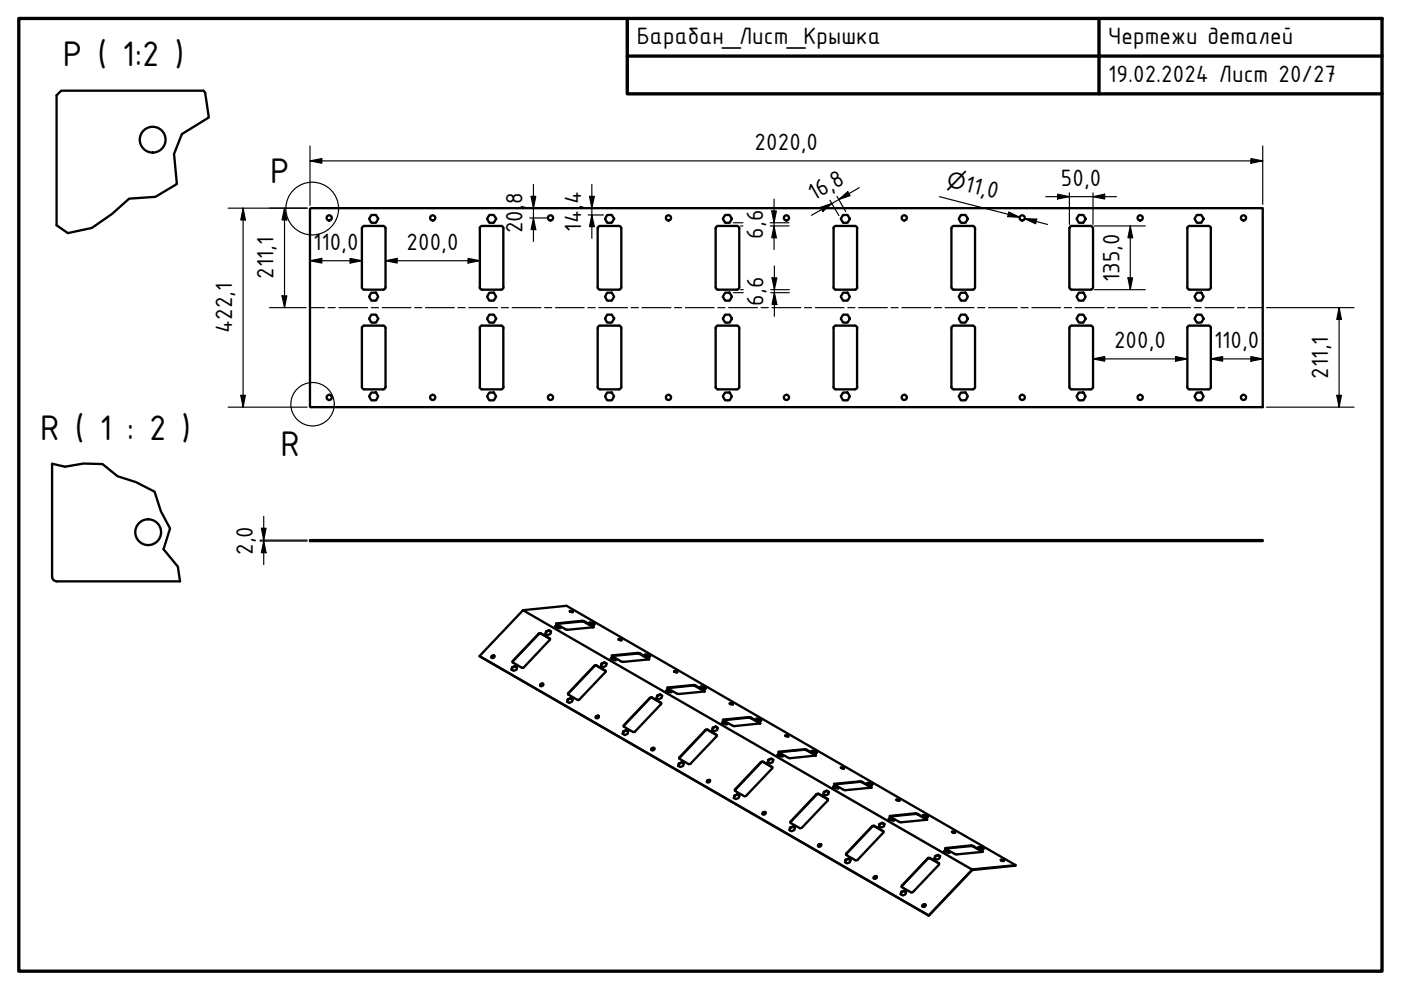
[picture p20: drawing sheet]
<svg xmlns="http://www.w3.org/2000/svg" width="297mm" height="210mm" viewBox="0 0 297 210" stroke-linecap="round" stroke-linejoin="round" font-family="sans-serif">
<defs><g id="words">
<g font-size="8.1">
<text x="13.3" y="14">P ( 1:2 )</text>
<text x="57.3" y="38.7">P</text>
<text x="8.5" y="93.3">R ( 1 : 2 )</text>
<text x="59.5" y="96.7">R</text>
</g>
<g font-size="5.4">
<text x="135" y="9.3">Барабан_Лист_Крышка</text>
<text x="235" y="9.4">Чертежи деталей</text>
<text x="235" y="17.4">19.02.2024 Лист 20/27</text>
<text x="160" y="31.8">2020,0</text>
<text x="204.4" y="40.5" transform="rotate(14 204.4 40.5)">11,0</text>
<text x="224.9" y="39.4">50,0</text>
<text x="110.8" y="43.3" transform="rotate(-90 110.8 43.3)">8</text>
<text x="123.2" y="43.4" transform="rotate(-90 123.2 43.4)">4</text>
<text x="172.5" y="42.7" transform="rotate(-30 172.5 42.7)">16,8</text>
<text x="66.4" y="53">110,0</text>
<text x="86.2" y="53">200,0</text>
<text x="110.8" y="49.5" transform="rotate(-90 110.8 49.5)">20,</text>
<text x="123.2" y="49.1" transform="rotate(-90 123.2 49.1)">14,</text>
<text x="161.8" y="50.6" transform="rotate(-90 161.8 50.6)">6,6</text>
<text x="58" y="59.1" transform="rotate(-90 58 59.1)">211,1</text>
<text x="237.3" y="59.8" transform="rotate(-90 237.3 59.8)">135,0</text>
<text x="161.9" y="64.8" transform="rotate(-90 161.9 64.8)">6,6</text>
<text x="49.2" y="70.6" transform="rotate(-90 49.2 70.6)">422,1</text>
<text x="236.2" y="73.8">200,0</text>
<text x="257.4" y="73.8">110,0</text>
<text x="281.6" y="80.3" transform="rotate(-90 281.6 80.3)">211,1</text>
<text x="53.6" y="117.7" transform="rotate(-90 53.6 117.7)">2,0</text>
</g>
<text font-size="4.6" x="200.6" y="39.5" transform="rotate(14 200.6 39.5)">⌀</text>
</g></defs>
<!-- layer: Bend Centerline (ISO) -->
<g fill="none" stroke="#000" stroke-width=".25">
<path d="M65.7 65.2h3.1M69.6 65.2h1.5M71.9 65.2h6.1M78.7 65.2h1.6M81 65.2h6.1M87.9 65.2h1.5M90.2 65.2h6.1M97.1 65.2h1.5M99.4 65.2h6.1M106.3 65.2h1.5M108.6 65.2h6.1M115.5 65.2h1.5"/>
<path d="M117.8 65.2h6.1M124.6 65.2h1.6M126.9 65.2h6.2M133.8 65.2h1.6M136.1 65.2h6.1M143 65.2h1.5M145.3 65.2h6.1M152.2 65.2h1.5M154.5 65.2h6.1M161.4 65.2h1.5M163.7 65.2h6.1M170.6 65.2h1.5"/>
<path d="M172.9 65.2h6.1M179.7 65.2h1.6M182 65.2h6.1M188.9 65.2h1.5M191.2 65.2h6.1M198.1 65.2h1.5M200.4 65.2h6.1M207.3 65.2h1.5M209.6 65.2h6.1M216.5 65.2h1.5M218.8 65.2h6.1M225.6 65.2h1.6"/>
<path d="M227.9 65.2h6.2M234.8 65.2h1.6M237.1 65.2h6.1M244 65.2h1.5M246.3 65.2h6.1M253.2 65.2h1.5M255.5 65.2h6.1M262.4 65.2h1.5M264.7 65.2h3"/>
</g>
<!-- layer: Visible (ISO) -->
<g fill="none" stroke="#000" stroke-width=".49">
<path d="M43.1 19.2h-30.1l-1 1v27.6M65.7 44.3l.2-.2h201.8v42.2h-201.8l-.2-.2zM76.8 48.2l.4-.3h4l.5 .3v12.7l-.2 .4-4.3 .1-.4-.2zM78.7 45.6h1l.5 .8-.5 .8h-1l-.5-.8zM102.2 47.9l-.4 .3-.1 .2v12.5l.3 .4 .2 .1M102.2 47.9h4l.5 .3 .1 .2M103.8 45.6h.9l.5 .8-.5 .8h-.9l-.5-.8zM106.7 48.4v12.5M126.8 48.2l.4-.3h4l.5 .3v12.7l-.2 .4-4.3 .1-.4-.2zM128.7 45.6h1l.5 .8-.5 .8h-1l-.4-.8zM151.8 48.2l.4-.3h4l.5 .3v12.7l-.2 .4-4.3 .1-.4-.2zM153.7 45.6h1l.5 .8-.5 .8h-1l-.5-.8z"/>
<path d="M177.2 47.9l-.4 .3-.1 .2v12.5l.1 .3 .4 .2M177.2 47.9h4l.5 .3 .1 .2M178.8 45.6h.9l.5 .8-.5 .8h-.9l-.5-.8zM181.7 48.4v12.5M201.8 48.2l.4-.3h4l.5 .3v12.7l-.2 .4-4.3 .1-.4-.2zM203.7 45.6h1l.5 .8-.5 .8h-1l-.4-.8zM226.8 48.2l.4-.3h4l.5 .3v12.7l-.2 .4-4.3 .1-.4-.2zM228.7 45.6h1l.5 .8-.5 .8h-1l-.5-.8zM252.2 47.9l-.4 .3-.1 .2v12.5l.1 .3 .4 .2M252.2 47.9h4l.5 .3 .1 .2M253.8 45.6h.9l.5 .8-.5 .8h-.9l-.5-.8zM256.7 48.4v12.5"/>
<path d="M76.8 69.3l.4-.3h4l.5 .3v12.7l-.2 .5h-4.3l-.4-.2zM78.7 62.1h1l.5 .8-.5 .8h-1l-.5-.8zM78.7 66.7h1l.5 .9-.5 .8h-1l-.5-.8zM102.2 69l-.4 .3-.1 .2v12.5l.3 .5h.2M102.2 69h4l.5 .3 .1 .3M103.8 62.1h.9l.5 .8-.5 .8h-.9l-.5-.8zM103.8 66.7h.9l.5 .9-.5 .8h-.9l-.5-.8zM106.7 69.5v12.6M106.8 60.9l-.3 .4-.3 .1h-4M126.8 69.3l.4-.3h4l.5 .3v12.7l-.2 .5h-4.3l-.4-.2zM128.7 62.1h1l.5 .8-.5 .8h-1l-.4-.8zM128.7 66.7h1l.5 .9-.5 .8h-1l-.4-.8z"/>
<path d="M151.8 69.3l.4-.3h4l.5 .3v12.7l-.2 .5h-4.3l-.4-.2zM153.7 62.1h1l.5 .8-.5 .8h-1l-.5-.8zM153.7 66.7h1l.5 .9-.5 .8h-1l-.5-.8zM177.2 69l-.4 .3-.1 .2v12.5l.1 .3 .4 .2M177.2 69h4l.3 .1 .3 .5M178.8 62.1h.9l.5 .8-.5 .8h-.9l-.5-.8zM178.8 66.7h.9l.5 .9-.5 .8h-.9l-.5-.8zM181.7 69.5v12.6M181.8 60.9l-.3 .4-.3 .1h-4M201.8 69.3l.4-.3h4l.5 .3v12.7l-.2 .5h-4.3l-.4-.2zM203.7 62.1h1l.5 .8-.5 .8h-1l-.4-.8zM203.7 66.7h1l.5 .9-.5 .8h-1l-.4-.8z"/>
<path d="M226.8 69.3l.4-.3h4l.5 .3v12.7l-.2 .5h-4.3l-.4-.2zM228.7 62.1h1l.5 .8-.5 .8h-1l-.5-.8zM228.7 66.7h1l.5 .9-.5 .8h-1l-.5-.8zM252.2 69l-.4 .3-.1 .2v12.5l.1 .3 .4 .2M252.2 69h4l.3 .1 .3 .5M253.8 62.1h.9l.5 .8-.5 .8h-.9l-.5-.8zM253.8 66.7h.9l.5 .9-.5 .8h-.9l-.5-.8zM256.7 69.5v12.6M256.8 60.9l-.3 .4-.3 .1h-4M11 98.3v24a1.01 1.01 0 0 0 1 1M78.7 83.2h1l.5 .8-.5 .9h-1l-.5-.9zM103.8 83.2h.9l.5 .8-.5 .9h-.9l-.5-.9z"/>
<path d="M106.8 82l-.3 .5h-.3l-4 .1M128.7 83.2h1l.5 .8-.5 .9h-1l-.4-.9zM153.7 83.2h1l.5 .8-.5 .9h-1l-.5-.9zM178.8 83.2h.9l.5 .8-.5 .9h-.9l-.5-.9zM181.8 82l-.3 .5h-.3l-4 .1M203.7 83.2h1l.5 .8-.5 .9h-1l-.4-.9zM228.7 83.2h1l.5 .8-.5 .9h-1l-.5-.9zM253.8 83.2h.9l.5 .8-.5 .9h-.9l-.5-.9zM256.8 82l-.3 .5h-.3l-4 .1M65.9 114.5h-.2v.2h.2v-.2h201.8v.2h-201.8M12.1 123.3h26.1M101.7 139.1l95.1 54.9"/>
<path d="M104.8 139.1h-.4l-.2 .3M114.2 134.3l.4-.1 1.9 1.2 .1 .3-5.6 5.8-.3 .1-2-1.2v-.3zM115.8 133.9l-.1 .5M116.4 133.6l.4 .3-.1 .5-.6 .3-.5-.3 .2-.5M116.4 133.7v-.1l-.6 .3M116.6 135.5l-1.9-1.2h-.3l-5.6 5.9-.1 .2M116.8 133.9l-.4-.2-.6 .2M117.8 132.9h.6l.4 .2M117.8 132.7l-.1 .2 .4 .2 .6 .1 .2-.2-.5-.2v.1M117.9 132.2l5.7-.6 2.3 1.4-5.7 .5zM118 132.3l5.6-.5 2.2 1.2M118.4 132.8h-.6"/>
<path d="M120.8 129.5h.4l.3 .3h-.4zM120.8 129.6l.6 .2M125 132.1l1 .3M125 132.1l-.1 .1M125 132h.6v.2M125.6 132l.5 .3-.2 .2-.6-.1-.4-.3 .1-.1v.1M129.5 139.7h.7l.4 .2M129.6 139.5l-.1 .1 .5 .3 .5 .1 .2-.2-.5-.2v.1M129.7 139l5.7-.6 2.3 1.4-5.7 .5zM129.8 139.1l5.6-.5 2.2 1.2M130.2 139.6h-.6M131.2 135.6l.5 .1"/>
<path d="M131.2 135.5l.6 .1a.35 .35 0 0 1-.6-.1zM136.8 138.9l1 .3M136.8 138.9l-.1 .1M136.8 138.7l.6 .2v.1M137.4 138.9l.5 .2-.2 .2-.6-.1-.4-.3 .1-.2v.2M109.2 141.2l-.6 .3M109.2 141.3v-.1l.4 .3-.1 .5-.6 .2-.5-.2 .2-.5M109.6 141.5l-.4-.2-.6 .2-.1 .5M115.2 145.1l-.2-.1a.38 .38 0 0 0-.5 .4M121 148l-.6 .3M121 148.1v-.1l.4 .3-.1 .5-.6 .2-.5-.2 .2-.5M121.4 148.3l-.4-.2-.6 .2-.1 .5"/>
<path d="M126 141.1l.4-.1 2 1.2v.3l-5.6 5.8-.3 .1-2-1.2v-.2zM127 151.9h-.5l-.2 .3M127.6 140.8l-.1 .4M128.2 140.4l.4 .3-.1 .5-.6 .3-.5-.3 .2-.5v.1M128.2 140.5v-.1l-.6 .3M128.4 142.3l-1.9-1.2-.4 .1-5.6 6M128.6 140.7l-.4-.2-.6 .3M132.8 154.8l-.6 .2v.2M132.8 154.9l.4 .2-.1 .5-.6 .3-.5-.3 .2-.6M133.2 155.1l-.4-.2-.6 .3-.1 .4M137.8 148l.4-.1 2 1.1-.1 .3-5.5 5.9h-.3l-2-1.1v-.3zM138.8 158.7h-.5l-.2 .3"/>
<path d="M139.4 147.6l-.2 .4M139.9 147.2l.5 .3-.1 .5-.6 .3-.5-.3 .1-.5 .1 .1M140 147.3l-.7 .2M140.2 149.1l-2-1.2-.3 .1-5.6 6M140.4 147.5l-.4-.2-.6 .3M141.3 146.4l.4 .3 .6 .1 .2-.2-.5-.2v.1M141.3 146.5h.7l.4 .2M141.4 146.3l-.1 .1M141.5 145.8l5.6-.6 2.3 1.4-5.6 .5zM141.5 145.9l5.5-.6 2.4 1.3M142 146.4h-.6M142.9 142.3h.4l.3 .2-.3 .1z"/>
<path d="M142.9 142.4l.6 .2M148.6 145.7l.6 .1 .4 .2M148.6 145.7l-.1 .1M148.6 145.6l.6 .1v.1M149.2 145.7l.4 .2-.1 .2-.6-.1-.5-.3 .2-.1v.1M149.5 154.8l.5-.1 1.9 1.1v.3l-5.5 5.9h-.4l-2-1.1v-.3zM151.2 154.4l-.2 .4M151.7 154l.5 .3-.2 .5-.6 .2-.4-.2 .1-.5 .1 .1M151.8 154.1l-.7 .2M152 155.9l-2-1.2-.4 .1-5.6 6M152.2 154.3l-.4-.2-.6 .3M153.1 153.3h.6l.5 .2"/>
<path d="M153.2 153.1l-.1 .1 .4 .3 .6 .1 .1-.1-.4-.3-.1 .1M153.3 152.6l5.6-.6 2.3 1.4-5.6 .6-2.2-1.2zM153.3 152.7l5.5-.5 2.3 1.2M153.8 153.2l-.6-.1v.1M154.7 149.1h.4l.3 .2h-.4zM154.7 149.2l.6 .2M160.3 152.5l.6 .1 .5 .2M160.3 152.5v.1M160.4 152.4l.6 .1-.1 .1M161 152.5l.4 .2-.1 .2-1.1-.4 .2-.1-.1 .1M165 159.9l-.1 .2 .4 .2 .6 .1 .1-.2-.4-.2-.1 .1M165 159.5l5.8-.6 2.2 1.3-5.6 .6z"/>
<path d="M165.1 159.5l5.6-.5 2.2 1.2M165.6 160l-.6-.1v.1M166.5 155.9h.3l.4 .2h-.4zM166.5 156l.6 .2M172.1 159.3l.6 .1 .4 .2M172.1 159.3v.1M172.2 159.2l.6 .1-.1 .1M172.8 159.3l.4 .2-.1 .2-1.1-.4 .2-.1-.1 .1M144.5 161.6l-.6 .3 .1 .1M144.6 161.7l.4 .2-.1 .5-.6 .2-.5-.2 .1-.5M145 161.9l-.4-.2-.6 .3-.1 .4M149.9 165.5a.34 .34 0 0 1 .5-.2 .34 .34 0 0 1 .1 .5 .34 .34 0 0 1-.5 .1l-.1-.1z"/>
<path d="M150.6 165.5l-.4-.1-.3 .4M156.3 168.4l-.5 .3M156.4 168.5l.4 .2-.2 .5-.6 .2-.4-.2 .1-.5M156.8 168.7l-.4-.2-.6 .2-.2 .5M161.3 161.6l.4-.1 2 1.1v.3l-5.6 5.9h-.3l-1.9-1.1-.1-.3zM161.7 172.3a.35 .35 0 0 1 .5-.1 .35 .35 0 0 1 .1 .5 .35 .35 0 0 1-.6 0zM162.3 172.3h-.4l-.2 .3M162.9 161.1l.6-.2 .4 .2M162.9 161.1l-.1 .5M163.5 160.8l.5 .3-.2 .5-.6 .3-.4-.3 .1-.5M163.5 160.9l-.6 .2M163.8 162.7l-2.1-1.2-.3 .1-5.6 6"/>
<path d="M164.9 160.1h.6l.4 .2M168.1 175.2l-.6 .3M168.1 175.3l.5 .2-.2 .5-.6 .2-.4-.2 .1-.5M168.6 175.5l-.5-.2-.6 .2-.1 .5M173.1 168.4l.4-.1 1.9 1.1 .1 .4-5.5 5.7-.3 .1-2-1.1-.1-.3zM173.5 179.1a.33 .33 0 0 1 .5-.1 .33 .33 0 0 1 .1 .5 .33 .33 0 0 1-.5 0l-.2-.1zM174.1 179.1h-.5l-.1 .3M174.7 168l.6-.3 .5 .3M174.7 168l-.1 .4M175.3 167.6l.5 .3-.2 .5-.6 .3-.4-.3 .1-.4M175.3 167.7l-.6 .2M175.5 169.5l-2-1.2-.3 .1-5.6 6"/>
<path d="M176.7 166.9h.6l.4 .2M176.8 166.7l-.2 .2 .5 .2 .6 .1 .1-.2-.4-.2-.1 .1M176.8 166.2l5.8-.5 2.2 1.3-5.8 .5zM176.9 166.3l5.6-.5 2.2 1.2M177.4 166.8l-.6-.1-.1 .1M178.3 162.7l.5 .1 .2 .1h-.6zM178.3 162.8l.6 .2M183.9 166.1l1 .3M183.9 166.1v-.1l-.1 .2 .5 .2 .6 .1 .1-.2-.5-.2M183.9 166.1v.1M183.9 166l.6 .1v.1M184.9 175.2l.4-.1 1.9 1.1 .1 .4-5.5 5.7-.4 .1-1.9-1.1-.1-.3z"/>
<path d="M186.5 174.8l.6-.3 .4 .3M186.5 174.8l-.1 .4M187.1 174.4l.4 .3-.1 .5-.6 .3-.5-.3 .2-.4M187.1 174.5l-.6 .2M187.3 176.3l-2-1.1-.4 .1-5.5 6M188.4 173.7l1.1 .3 .1-.2-.4-.2-.1 .1M188.5 173.7h.6l.4 .3M188.5 173.6h.7M188.6 173.5l-.2 .2M188.7 173.1l5.5-.5 2.3 1.2M188.7 173l5.5-.6 2.4 1.3-5.7 .6zM190 169.5h.4l.3 .3h-.3z"/>
<path d="M190.1 169.6l.6 .2M195.7 172.9l1 .3M195.7 172.9v-.1l-.1 .2M195.7 172.9v.1M195.7 172.8l.6 .1v.1M196.3 172.9l.5 .2-.2 .2-1-.3M200.4 179.8l5.6-.6 2.4 1.4-5.8 .6zM200.4 179.9l5.7-.5 2.2 1.2M201.8 176.3h.4l.3 .3h-.3zM201.9 176.4l.6 .2M207.5 179.7l1 .4M207.5 179.7l-.1 .1"/>
<path d="M207.5 179.6l.6 .1v.1M208.1 179.7l.5 .3-.2 .1-.5-.1-.5-.3 .1-.1v.1M179.9 182l-.6 .4M179.9 182.1l.4 .2-.1 .5-.6 .3-.4-.3 .1-.5M180.3 182.4l-.4-.3-.6 .3-.1 .4M185.2 185.9a.34 .34 0 0 1 .5-.2 .34 .34 0 0 1 .2 .5 .34 .34 0 0 1-.5 .1l-.2-.1zM185.9 185.9l-.4-.1-.3 .4M191.1 189.1l-.1 .5M191.7 188.8l-.6 .4M191.7 188.9l.4 .2-.1 .5-.6 .3-.4-.3M192.1 189.1l-.4-.2-.6 .3-.1 .4M195.7 191.8a.33 .33 0 0 1 .4 0 .33 .33 0 0 1 .1 .4 .33 .33 0 0 1-.5 .1l-.2-.1z"/>
<path d="M196.3 191.9l-.4-.1-.3 .4M196.7 182l.4-.1 2 1.1-.1 .4-5.5 5.8h-.3l-2-1.1v-.3zM196.8 194l.2 .1zM197 194l9.1-9.6 9.2-1-95.2-55-9.2 1-9.2 9.7 95.1 55M198.3 181.6l-.1 .4M198.9 181.3l.4 .2-.1 .5-.6 .3-.5-.3 .2-.4M198.9 181.3l-.6 .2M199.1 183.1l-2-1.1-.4 .1-5.5 6M199.3 181.5l-.4-.2-.6 .3M200.2 180.5h.7l.4 .3M200.3 180.4h.6M200.3 180.3l-.1 .2 .5 .2 .6 .1 .1-.1-.5-.3v.1"/>
<path d="M212.2 182.3h.3l.4 .2h-.4zM212.2 182.4l.6 .2M215.2 183.6h.1M215.2 183.6l-9.1 .9-9.1 9.6M215.3 183.4v.2"/>
<circle cx="32.4" cy="29.6" r="2.73"/>
<circle cx="69.8" cy="46.2" r=".55"/>
<circle cx="91.7" cy="46.2" r=".55"/>
<circle cx="116.7" cy="46.2" r=".55"/>
<circle cx="141.7" cy="46.2" r=".55"/>
<circle cx="166.7" cy="46.2" r=".55"/>
<circle cx="191.7" cy="46.2" r=".55"/>
<circle cx="216.7" cy="46.2" r=".55"/>
<circle cx="241.7" cy="46.2" r=".55"/>
<circle cx="263.6" cy="46.2" r=".55"/>
<circle cx="69.8" cy="84.3" r=".55"/>
<circle cx="91.7" cy="84.3" r=".55"/>
<circle cx="116.7" cy="84.3" r=".55"/>
<circle cx="141.7" cy="84.3" r=".55"/>
<circle cx="166.7" cy="84.3" r=".55"/>
<circle cx="191.7" cy="84.3" r=".55"/>
<circle cx="216.7" cy="84.3" r=".55"/>
<circle cx="241.7" cy="84.3" r=".55"/>
<circle cx="263.6" cy="84.3" r=".55"/>
<circle cx="31.4" cy="112.8" r="2.73"/>
<circle cx="104.5" cy="139.2" r=".32"/>
<circle cx="114.8" cy="145.2" r=".32"/>
<circle cx="126.6" cy="152" r=".32"/>
<circle cx="138.4" cy="158.8" r=".32"/>
</g>
<!-- layer: Hidden (ISO) -->
<g fill="none" stroke="#000" stroke-width=".35">
<path d="M69.3 114.5v.1M69.3 114.7h.1M70.3 114.5v.1M70.3 114.7h.1M76.7 114.5v.1M76.7 114.7h.1M78.2 114.5v.1M78.2 114.7h.1M78.7 114.5v.1M78.7 114.7h.1M79.7 114.5v.1M79.7 114.7h.1"/>
<path d="M80.2 114.5v.1M80.2 114.7h.1M81.7 114.5v.1M81.7 114.7h.1M91.2 114.5v.1M91.2 114.7h.1M92.3 114.5v.1M92.3 114.7h.1M101.7 114.5v.1M101.7 114.7h.1M103.3 114.5v.1M103.3 114.7h.1"/>
<path d="M103.8 114.5v.1M103.8 114.7h.1M104.7 114.5v.1M104.7 114.7h.1M105.2 114.5v.1M105.2 114.7h.1M106.7 114.5v.1M106.7 114.7h.1M116.2 114.5v.1M116.2 114.7h.1M117.3 114.5v.1M117.3 114.7h.1"/>
<path d="M126.7 114.5v.1M126.7 114.7h.1M128.3 114.5v.1M128.3 114.7h.1M128.7 114.5v.1M128.7 114.7h.1M129.7 114.5v.1M129.7 114.7h.1M130.2 114.5v.1M130.2 114.7h.1M131.7 114.5v.1M131.7 114.7h.1"/>
<path d="M141.2 114.5v.1M141.2 114.7h.1M142.3 114.5v.1M142.3 114.7h.1M151.7 114.5v.1M151.7 114.7h.1M153.2 114.5v.1M153.2 114.7h.1M153.7 114.5v.1M153.7 114.7h.1M154.7 114.5v.1M154.7 114.7h.1"/>
<path d="M155.2 114.5v.1M155.2 114.7h.1M156.7 114.5v.1M156.7 114.7h.1M166.2 114.5v.1M166.2 114.7h.1M167.3 114.5v.1M167.3 114.7h.1M176.7 114.5v.1M176.7 114.7h.1M178.3 114.5v.1M178.3 114.7h.1"/>
<path d="M178.8 114.5v.1M178.8 114.7h.1M179.7 114.5v.1M179.7 114.7h.1M180.2 114.5v.1M180.2 114.7h.1M181.7 114.5v.1M181.7 114.7h.1M191.2 114.5v.1M191.2 114.7h.1M192.3 114.5v.1M192.3 114.7h.1"/>
<path d="M201.7 114.5v.1M201.7 114.7h.1M203.3 114.5v.1M203.3 114.7h.1M203.7 114.5v.1M203.7 114.7h.1M204.7 114.5v.1M204.7 114.7h.1M205.2 114.5v.1M205.2 114.7h.1M206.7 114.5v.1M206.7 114.7h.1"/>
<path d="M216.2 114.5v.1M216.2 114.7h.1M217.3 114.5v.1M217.3 114.7h.1M226.7 114.5v.1M226.7 114.7h.1M228.2 114.5v.1M228.2 114.7h.1M228.7 114.5v.1M228.7 114.7h.1M229.7 114.5v.1M229.7 114.7h.1"/>
<path d="M230.2 114.5v.1M230.2 114.7h.1M231.7 114.5v.1M231.7 114.7h.1M241.2 114.5v.1M241.2 114.7h.1M242.3 114.5v.1M242.3 114.7h.1M251.7 114.5v.1M251.7 114.7h.1M253.3 114.5v.1M253.3 114.7h.1"/>
<path d="M253.8 114.5v.1M253.8 114.7h.1M254.7 114.5v.1M254.7 114.7h.1M255.2 114.5v.1M255.2 114.7h.1M256.7 114.5v.1M256.7 114.7h.1M263.1 114.5v.1M263.1 114.7h.1M264.2 114.5v.1M264.2 114.7h.1"/>
</g>
<!-- layer: Visible Narrow (ISO) -->
<g fill="none" stroke="#000" stroke-width=".35">
<path d="M110.8 129.4l95.3 55.1M111 129.4l95.2 54.9v.2M114.2 134.4h.1M114.6 134.3h.1M116.5 135.4h.1M118 132.2v.1M123.4 131.6v.2M123.9 131.7v.2M125.8 132.8l-.1 .2M129.8 139v.1M135.2 138.4v.2M135.7 138.5l-.1 .2"/>
<path d="M137.5 139.6v.2M108.7 140.1l.1 .1M120.5 146.9v.1M126 141.2v.1M126.4 141.1h.1M128.3 142.2h.1M132.3 153.7v.1M137.8 148v.1M138.2 147.9l.1 .1M140.1 149h.1M141.6 145.8l-.1 .1M147 145.2v.1"/>
<path d="M147.5 145.3l-.1 .2M149.3 146.4v.2M149.5 154.8l.1 .1M150 154.7v.1M151.9 155.8v.1M153.4 152.6l-.1 .1M158.8 152l-.1 .2M159.2 152.2v.1M161.1 153.2v.2M165.1 159.4v.1M170.6 158.9l-.1 .1M171 159v.1"/>
<path d="M144.1 160.5v.1M155.9 167.3v.1M161.3 161.6l.1 .1M161.8 161.5v.1M163.7 162.6v.1M167.7 174.1v.1M172.9 160.1v.1M173.1 168.4v.1M173.6 168.3v.1M175.4 169.4l.1 .1M176.9 166.2v.1M182.4 165.7l-.1 .1"/>
<path d="M182.8 165.8v.1M184.7 166.9v.1M184.9 175.2v.1M185.3 175.1l.1 .1M187.2 176.2l.1 .1M188.7 173v.1M194.1 172.4v.2M194.6 172.6v.1M196.5 173.7v.1M200.5 179.8l-.1 .1M205.9 179.2v.2M206.4 179.4l-.1 .1"/>
<path d="M179.5 180.9v.1M191.2 187.7l.1 .1M196.7 182v.1M197.1 181.9l.1 .1M199 183v.1M208.3 180.4l-.1 .2M215.3 183.4l-.1 .2"/>
</g>
<!-- layer: Break Line (ISO) -->
<path d="M43.1 19.2l.4 .4 .8 5.3-5.7 3.5-1.7 4.2 .6 6.4-4.6 2.7-5.5 .4-3.7 3.3-4.2 2.9-5.1 1.1-2.4-1.6M11 98.3l2.8 .7 3.9-.7 4 .1 3.2 2.6 4 1.2 3.9 2 1.3 4.2 2 3.6-1.4 4.5 3 3.7 .5 3.1" fill="none" stroke="#000" stroke-width=".49"/>
<!-- layer: Detail Boundary (ISO) -->
<g fill="none" stroke="#000" stroke-width=".25">
<circle cx="66.2" cy="44.2" r="5.6"/>
<circle cx="66.3" cy="85.7" r="4.6"/>
</g>
<!-- layer: Border (ISO) -->
<path d="M4 3.9h289v202h-289zM133 3.9v16h160M133 11.9h160M233 3.9v16" fill="none" stroke="#000" stroke-width=".71"/>
<!-- layer: Dimension (ISO) -->
<g fill="none" stroke="#000" stroke-width=".25">
<path d="M65.7 34.1l2.5-.5v1zM65.7 34.1h202M65.7 30.9v12.6M113.1 39.1v12.1M125.5 39.1v11.5M182.2 39.8l-10.2 5.8M265.2 33.6l2.5 .5-2.5 .5zM267.7 30.9v12.4M48.4 44.1h16.7M51.5 44.1l.5 2.5h-1zM51.5 44.1v42.2M60.3 44.1l.5 2.5h-1z"/>
<path d="M60.3 44.1v21.1M65.7 55.3l2.5-.5v1zM65.7 55.3h11M74.2 54.8l2.5 .5-2.5 .5zM81.7 55.3l2.5-.5v1zM81.7 55.3h20M99.2 54.8l2.5 .5-2.5 .5zM112.3 46.2h3.6M112.6 41.6h1l-.5 2.5zM113.1 46.2l.5 2.5h-1zM124.7 45.6h3.3M125 41.6h1l-.5 2.5z"/>
<path d="M125.5 45.6l.5 2.4h-1zM155.5 47.2h2M157 47.9h.5M163.3 47.9h4M163.3 47.2h4M163.6 44.7h1l-.5 2.5zM163.7 58.9h1l-.5 2.5zM164.1 47.9l.5 2.5h-1zM164.1 42.2v10.7M164.2 56.4v10.7M174 44l2.4-.9-2 1.7zM176 42.5l1.9 3.2"/>
<path d="M177.4 41.6l1.9 3.3M177.8 42.3l1.9-1.7 .5 .9zM199.2 41.7l17 4.4M213.9 44.9l2.3 1.2-2.6-.2zM217.2 46.4l2.6 .1-.2 .9zM217.2 46.4l4.9 1.2M221.7 41.7h15M224.2 41.2l2.5 .5-2.5 .5zM226.7 40.9v6.7M231.7 41.7l2.5-.5v1zM231.7 40.9v6.7M232 47.9h10.8"/>
<path d="M239.1 58.9h1l-.5 2.5zM239.6 47.9l.5 2.5h-1zM239.6 47.9v13.5M57.1 65.2h7.8M59.8 62.7h1l-.5 2.5zM155.5 62.1h2.1M157 61.4h.6M163.4 61.4h4M163.4 62.1h4M164.2 62.1l.5 2.5h-1zM231.7 76.1l2.5-.5v1zM231.7 76.1h20"/>
<path d="M232 61.4h10.8M249.2 75.6l2.5 .5-2.5 .5zM256.7 76.1l2.5-.5v1zM256.7 76.1h11M265.2 75.6l2.5 .5-2.5 .5zM268.5 65.2h18.6M283.9 65.2l.5 2.5h-1zM283.9 65.2v21.1M48.4 86.3h16.7M51 83.8h1l-.5 2.5zM268.5 86.3h18.6M283.4 83.8h1l-.5 2.5z"/>
<path d="M55.1 114.5h10M55.1 114.7h10M55.4 112h1l-.5 2.5zM55.9 114.7l.5 2.5h-1zM55.9 109.5v10.2"/>
</g>
<g fill="#000">
<path d="M65.7 34.1l2.5-.5v1zM265.2 33.6l2.5 .5-2.5 .5zM51.5 44.1l.5 2.5h-1zM60.3 44.1l.5 2.5h-1zM65.7 55.3l2.5-.5v1zM74.2 54.8l2.5 .5-2.5 .5zM81.7 55.3l2.5-.5v1zM99.2 54.8l2.5 .5-2.5 .5zM112.6 41.6h1l-.5 2.5zM113.1 46.2l.5 2.5h-1zM125 41.6h1l-.5 2.5zM125.5 45.6l.5 2.4h-1z"/>
<path d="M163.6 44.7h1l-.5 2.5zM163.7 58.9h1l-.5 2.5zM164.1 47.9l.5 2.5h-1zM174 44l2.4-.9-2 1.7zM177.8 42.3l1.9-1.7 .5 .9zM213.9 44.9l2.3 1.2-2.6-.2zM217.2 46.4l2.6 .1-.2 .9zM224.2 41.2l2.5 .5-2.5 .5zM231.7 41.7l2.5-.5v1zM239.1 58.9h1l-.5 2.5zM239.6 47.9l.5 2.5h-1zM59.8 62.7h1l-.5 2.5z"/>
<path d="M164.2 62.1l.5 2.5h-1zM231.7 76.1l2.5-.5v1zM249.2 75.6l2.5 .5-2.5 .5zM256.7 76.1l2.5-.5v1zM265.2 75.6l2.5 .5-2.5 .5zM283.9 65.2l.5 2.5h-1zM51 83.8h1l-.5 2.5zM283.4 83.8h1l-.5 2.5zM55.4 112h1l-.5 2.5zM55.9 114.7l.5 2.5h-1z"/>
</g>
<use href="#words"/>
</svg>
